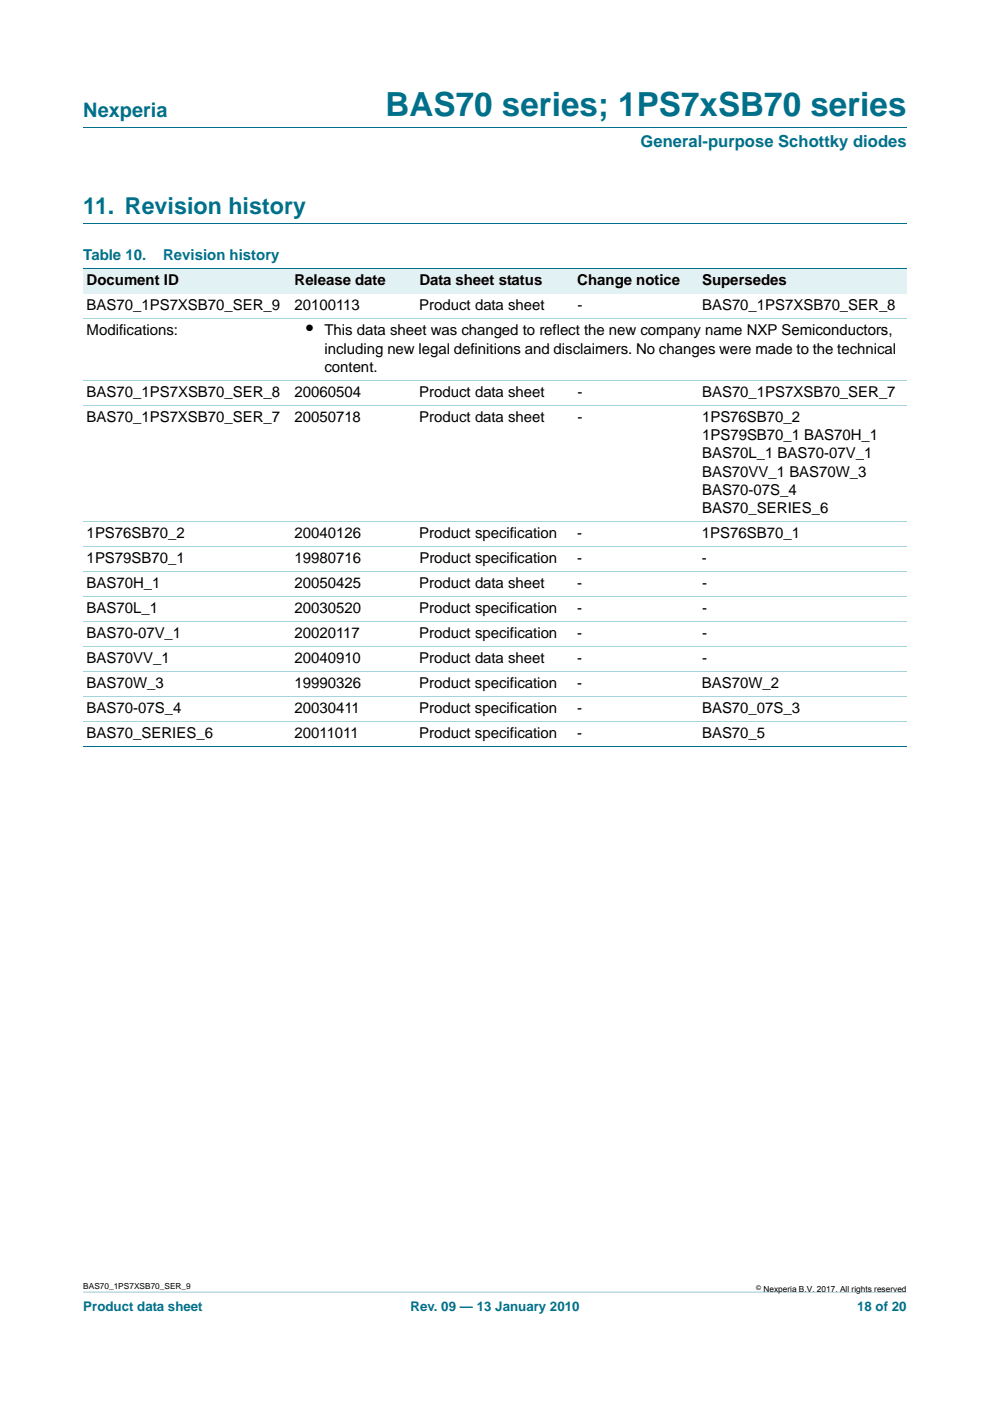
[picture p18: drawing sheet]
<svg xmlns="http://www.w3.org/2000/svg" width="210mm" height="297mm" viewBox="0 0 210 297" stroke-linecap="round" stroke-linejoin="round" font-family="sans-serif">
<defs><g id="words">
<text font-size="7" fill="#00708a" x="81.8" y="24.6">BAS70 series; 1PS7xSB70 series</text>
<text font-size="4.9" fill="#00708a" x="17.7" y="45.4">11. Revision history</text>
<text font-size="4.2" fill="#00708a" x="17.7" y="24.9">Nexperia</text>
<text font-size="4.2" x="64.9" y="71.1">•</text>
<text font-size="3.5" fill="#00708a" x="135.9" y="31.1">General-purpose Schottky diodes</text>
<g font-size="3.2" fill="#00708a">
<text x="17.7" y="55.2">Table 10.</text>
<text x="34.6" y="55.2">Revision history</text>
</g>
<g font-size="3.2">
<text x="18.4" y="60.5">Document ID</text>
<text x="18.4" y="65.8">BAS70_1PS7XSB70_SER_9</text>
<text x="62.5" y="65.8">20100113</text>
<text x="62.5" y="60.5">Release date</text>
<text x="88.9" y="65.8">Product data sheet</text>
<text x="88.9" y="60.5">Data sheet status</text>
<text x="122.4" y="60.5">Change notice</text>
<text x="122.5" y="65.8">-</text>
<text x="148.9" y="60.5">Supersedes</text>
<text x="148.9" y="65.8">BAS70_1PS7XSB70_SER_8</text>
<text x="18.4" y="71.1">Modifications:</text>
<text x="68.8" y="71.1">This data sheet was changed to reflect the new company name NXP Semiconductors,</text>
<text x="68.8" y="75">including new legal definitions and disclaimers. No changes were made to the technical</text>
<text x="68.8" y="78.8">content.</text>
<text x="18.4" y="84.1">BAS70_1PS7XSB70_SER_8</text>
<text x="18.4" y="89.4">BAS70_1PS7XSB70_SER_7</text>
<text x="62.5" y="89.4">20050718</text>
<text x="62.5" y="84.1">20060504</text>
<text x="88.9" y="89.4">Product data sheet</text>
<text x="88.9" y="84.1">Product data sheet</text>
<text x="122.5" y="89.4">-</text>
<text x="122.5" y="84.1">-</text>
<text x="148.9" y="89.4">1PS76SB70_2</text>
<text x="148.9" y="84.1">BAS70_1PS7XSB70_SER_7</text>
<text x="148.9" y="93.3">1PS79SB70_1 BAS70H_1</text>
<text x="148.9" y="97.2">BAS70L_1 BAS70-07V_1</text>
<text x="148.9" y="101.1">BAS70VV_1 BAS70W_3</text>
<text x="148.9" y="104.9">BAS70-07S_4</text>
<text x="148.9" y="108.8">BAS70_SERIES_6</text>
<text x="18.4" y="119.4">1PS79SB70_1</text>
<text x="18.4" y="114.1">1PS76SB70_2</text>
<text x="62.5" y="114.1">20040126</text>
<text x="62.5" y="119.4">19980716</text>
<text x="88.9" y="114.1">Product specification</text>
<text x="89" y="119.4">Product specification</text>
<text x="122.4" y="114.1">-</text>
<text x="122.4" y="119.4">-</text>
<text x="148.9" y="114.1">1PS76SB70_1</text>
<text x="148.9" y="119.4">-</text>
<text x="18.4" y="124.7">BAS70H_1</text>
<text x="62.5" y="124.7">20050425</text>
<text x="88.9" y="124.7">Product data sheet</text>
<text x="122.5" y="124.7">-</text>
<text x="148.9" y="124.7">-</text>
<text x="18.4" y="130">BAS70L_1</text>
<text x="62.5" y="130">20030520</text>
<text x="88.9" y="130">Product specification</text>
<text x="122.5" y="130">-</text>
<text x="148.9" y="130">-</text>
<text x="18.4" y="135.3">BAS70-07V_1</text>
<text x="62.5" y="135.3">20020117</text>
<text x="88.9" y="135.3">Product specification</text>
<text x="122.5" y="135.3">-</text>
<text x="148.9" y="135.3">-</text>
<text x="18.4" y="140.6">BAS70VV_1</text>
<text x="62.5" y="140.6">20040910</text>
<text x="88.9" y="140.6">Product data sheet</text>
<text x="122.4" y="140.6">-</text>
<text x="148.9" y="140.6">-</text>
<text x="18.4" y="145.9">BAS70W_3</text>
<text x="62.5" y="145.9">19990326</text>
<text x="88.9" y="145.9">Product specification</text>
<text x="122.4" y="145.9">-</text>
<text x="148.9" y="145.9">BAS70W_2</text>
<text x="18.4" y="151.2">BAS70-07S_4</text>
<text x="62.5" y="151.2">20030411</text>
<text x="88.9" y="151.2">Product specification</text>
<text x="122.4" y="151.2">-</text>
<text x="148.9" y="151.2">BAS70_07S_3</text>
<text x="18.4" y="156.5">BAS70_SERIES_6</text>
<text x="62.5" y="156.5">20011011</text>
<text x="88.9" y="156.5">Product specification</text>
<text x="122.4" y="156.5">-</text>
<text x="148.9" y="156.5">BAS70_5</text>
</g>
<g font-size="2.8" fill="#00708a">
<text x="17.7" y="277.9">Product data sheet</text>
<text x="87.1" y="277.9">Rev. 09 — 13 January 2010</text>
<text x="181.8" y="277.9">18 of 20</text>
</g>
<g font-size="1.8">
<text x="17.7" y="273.3">BAS70_1PS7XSB70_SER_9</text>
<text x="161.9" y="273.9">Nexperia B.V. 2017. All rights reserved</text>
</g>
<text font-size="1.4" x="160.4" y="273.4">©</text>
</g></defs>
<path d="M17.7 273.9l174.6 .1z" fill="#00708a"/>
<path d="M17.7 27h174.6M17.7 47.4h174.6" fill="none" stroke="#00708a" stroke-width=".21"/>
<g fill="#e2f1f4">
<path d="M17.7 57h44.1v5.3h-44.1z"/>
<path d="M61.8 57h26.4v5.3h-26.4z"/>
<path d="M88.2 57h33.6v5.3h-33.6z"/>
<path d="M121.8 57h26.4v5.3h-26.4z"/>
<path d="M148.2 57h44.1v5.3h-44.1z"/>
</g>
<path d="M17.7 57h174.6M17.7 158.2h174.6" fill="none" stroke="#00708a" stroke-width=".21"/>
<path d="M17.7 67.5h174.6M17.7 80.6h174.6M17.7 85.9h174.6M17.7 110.6h174.6M17.7 115.9h174.6M17.7 121.2h174.6M17.7 126.5h174.6M17.7 131.8h174.6M17.7 137.1h174.6M17.7 142.3h174.6M17.7 147.6h174.6M17.7 152.9h174.6" fill="none" stroke="#a5d5dc" stroke-width=".21"/>
<use href="#words"/>
</svg>
